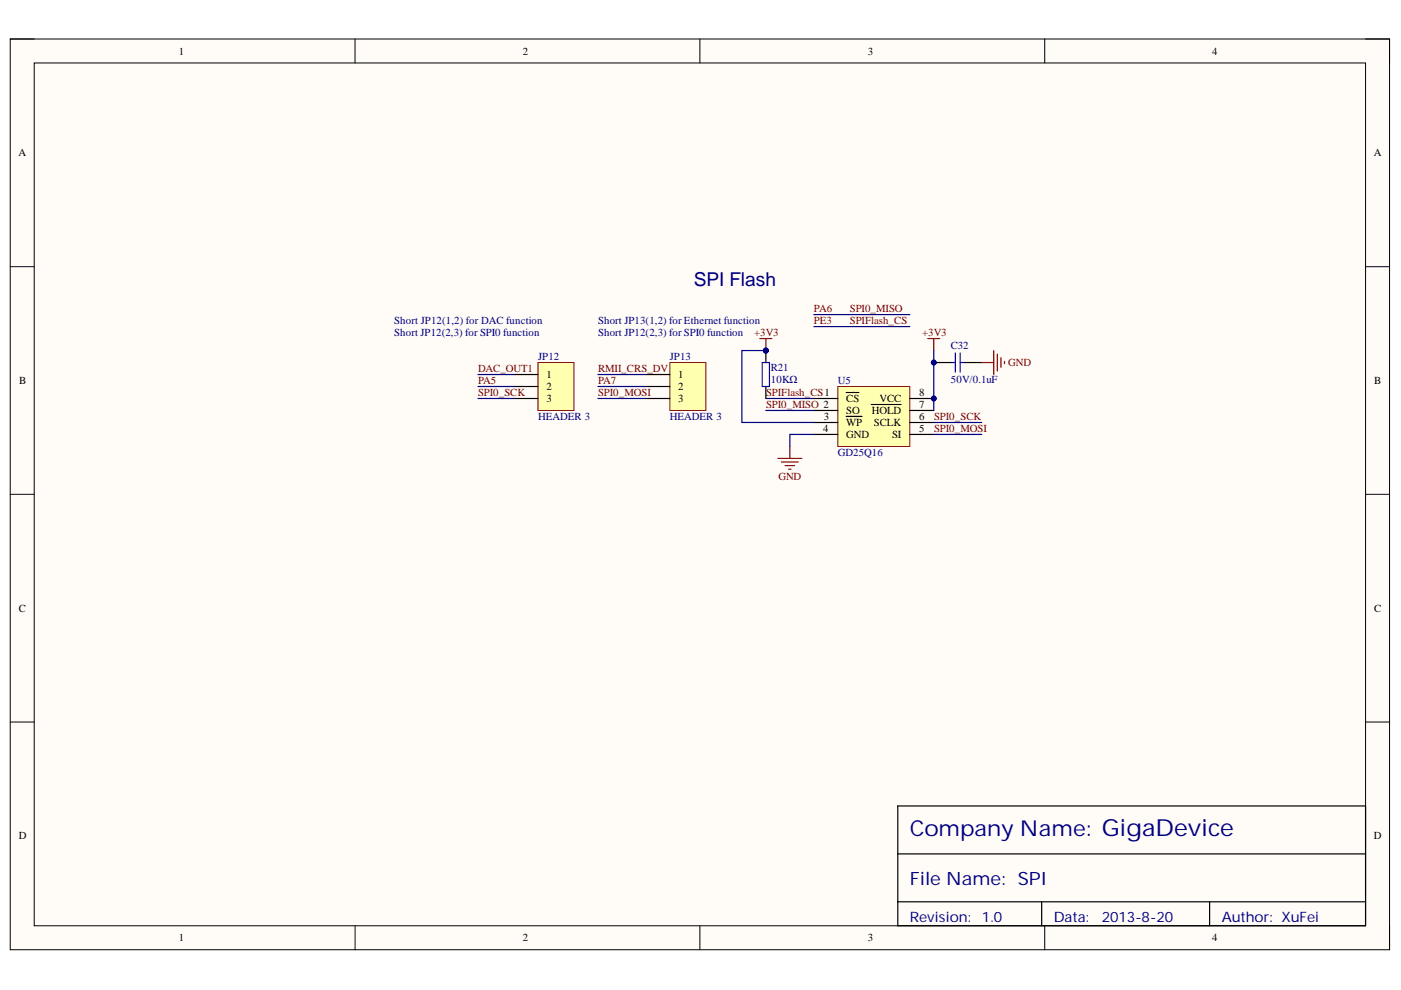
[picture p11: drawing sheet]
<svg xmlns="http://www.w3.org/2000/svg" width="297mm" height="210mm" viewBox="0 0 297 210" stroke-linecap="round" stroke-linejoin="round" font-family="sans-serif">
<defs><g id="words">
<text font-size="4.6" fill="#000080" x="192.9" y="177.3">Company Name: GigaDevice</text>
<text font-size="4.1" fill="#000080" x="147.1" y="60.7">SPI Flash</text>
<text font-size="3.9" fill="#000080" x="192.9" y="187.7">File Name: SPI</text>
<g font-size="3" fill="#000080">
<text x="192.9" y="195.4">Revision:</text>
<text x="208.2" y="195.4">1.0</text>
<text x="223.4" y="195.4">Data:</text>
<text x="233.6" y="195.4">2013-8-20</text>
<text x="259" y="195.4">Author: XuFei</text>
</g>
<g font-size="2.3">
<text x="37.9" y="11.6">1</text>
<text x="110.8" y="11.6">2</text>
<text x="184" y="11.6">3</text>
<text x="257" y="11.6">4</text>
<text x="3.9" y="33.1">A</text>
<text x="291.3" y="33.1">A</text>
<text x="4.1" y="81.4">B</text>
<text x="115.9" y="80.1">1</text>
<text x="115.9" y="82.7">2</text>
<text x="143.8" y="80.1">1</text>
<text x="143.8" y="82.7">2</text>
<text x="194.9" y="83.9">8</text>
<text x="291.4" y="81.4">B</text>
<text x="115.9" y="85.2">3</text>
<text x="143.8" y="85.2">3</text>
<text x="174.7" y="89">3</text>
<text x="179.4" y="85.2">CS</text>
<text x="179.4" y="87.7">SO</text>
<text x="184.8" y="87.7">HOLD</text>
<text x="186.5" y="85.2">VCC</text>
<text x="194.9" y="89">6</text>
<text x="194.9" y="86.5">7</text>
<text x="174.5" y="91.5">4</text>
<text x="179.4" y="90.3">WP</text>
<text x="179.4" y="92.9">GND</text>
<text x="185.3" y="90.3">SCLK</text>
<text x="189.2" y="92.9">SI</text>
<text x="194.9" y="91.5">5</text>
<text x="4" y="129.7">C</text>
<text x="291.4" y="129.7">C</text>
<text x="4" y="177.9">D</text>
<text x="291.3" y="177.9">D</text>
<text x="37.9" y="199.6">1</text>
<text x="110.8" y="199.6">2</text>
<text x="184" y="199.6">3</text>
<text x="257" y="199.6">4</text>
</g>
<g font-size="2.3" fill="#000080">
<text x="83.6" y="68.7">Short JP12(1,2) for DAC function</text>
<text x="83.6" y="71.3">Short JP12(2,3) for SPI0 function</text>
<text x="126.8" y="68.7">Short JP13(1,2) for Ethernet function</text>
<text x="126.8" y="71.3">Short JP12(2,3) for SPI0 function</text>
<text x="114.1" y="76.3">JP12</text>
<text x="142" y="76.3">JP13</text>
<text x="201.6" y="74">C32</text>
<text x="163.4" y="78.6">R21</text>
<text x="163.4" y="81.1">10KΩ</text>
<text x="177.7" y="81.4">U5</text>
<text x="201.6" y="81.1">50V/0.1uF</text>
<text x="114.1" y="89">HEADER 3</text>
<text x="142" y="89">HEADER 3</text>
<text x="177.7" y="96.7">GD25Q16</text>
</g>
<g font-size="2.3" fill="#800000">
<text x="159.9" y="71.3">+3V3</text>
<text x="172.6" y="68.7">PE3</text>
<text x="172.6" y="66.2">PA6</text>
<text x="180.2" y="66.2">SPI0_MISO</text>
<text x="180.2" y="68.7">SPIFlash_CS</text>
<text x="195.5" y="71.3">+3V3</text>
<text x="213.8" y="77.6">GND</text>
<text x="101.3" y="83.9">SPI0_SCK</text>
<text x="101.3" y="81.4">PA5</text>
<text x="101.3" y="78.9">DAC_OUT1</text>
<text x="126.8" y="83.9">SPI0_MOSI</text>
<text x="126.8" y="81.4">PA7</text>
<text x="126.8" y="78.9">RMII_CRS_DV</text>
<text x="162.4" y="83.9">SPIFlash_CS1</text>
<text x="162.4" y="86.5">SPI0_MISO 2</text>
<text x="198" y="89">SPI0_SCK</text>
<text x="198" y="91.5">SPI0_MOSI</text>
<text x="165.1" y="101.8">GND</text>
</g>
</g></defs>
<path d="M2.2 8.3h292.4v193.1h-292.4z" fill-rule="evenodd" fill="#fffcf8"/>
<path d="M2.2 8.3h292.4v193.1h-292.4z" fill="none" stroke="#000" stroke-width=".21"/>
<path d="M7.3 13.4h282.2v182.9h-282.2z" fill-rule="evenodd" fill="#fffcf8"/>
<g fill="none" stroke="#000" stroke-width=".21">
<path d="M2.2 8.3h5.1M7.3 13.4h282.2v182.9h-282.2zM75.3 8.3v5M148.4 8.3v5M221.5 8.3v5.1M289.5 8.3h5.1v5.1M2.2 56.5h5.1M289.5 56.5h5.1M2.2 104.8h5.1M289.5 104.8h5.1M2.2 153.1h5.1M289.5 153.1h5.1"/>
<path d="M75.3 196.3v5.1M148.4 196.3v5.1M221.5 196.3v5.1M294.6 196.3v5.1"/>
</g>
<path d="M190.3 170.9h99.2v25.4h-99.2zM190.3 181h99.2M190.3 191.2h99.2M220.9 191.2v5.1M256.5 191.2v5.1" fill="none" stroke="#000" stroke-width=".25"/>
<circle cx="198" cy="84.5" r=".51" fill="#000080"/>
<circle cx="198" cy="84.5" r=".51" fill="none" stroke="#000080" stroke-width=".21"/>
<path d="M177.6 81.9h15.3v12.8h-15.3z" fill-rule="evenodd" fill="#ffffb0"/>
<path d="M177.6 81.9h15.3v12.8h-15.3z" fill="none" stroke="#800000" stroke-width=".21"/>
<path d="M172.5 84.5h5.1M172.5 87h5.1M172.5 89.6h5.1M172.5 92.1h5.1M179.4 83.2h2.7M179.4 88.3h3.4M184.7 85.8h6.3M192.9 84.5h5.1M192.9 87h5.1M192.9 89.6h5.1M192.9 92.1h5.1" fill="none" stroke="#000" stroke-width=".25"/>
<circle cx="198" cy="84.5" r=".51" fill="#000080"/>
<circle cx="198" cy="84.5" r=".51" fill="none" stroke="#000080" stroke-width=".21"/>
<path d="M196.7 71.8h2.5M198 71.8v2.5M164.9 97.2h5.1M165.7 98h3.5M166.4 98.7h2.1M167.2 99.5h.5M167.5 94.7v2.5" fill="none" stroke="#800000" stroke-width=".25"/>
<path d="M162.4 84.5h10.1M162.4 87h10.1M172.5 92.1h-5v2.6M198 92.1h10.2M198 89.6h10.2" fill="none" stroke="#000080" stroke-width=".25"/>
<circle cx="162.4" cy="74.3" r=".51" fill="#000080"/>
<circle cx="162.4" cy="74.3" r=".51" fill="none" stroke="#000080" stroke-width=".21"/>
<path d="M162.4 74.3v2.6M162.4 81.9v2.6" fill="none" stroke="#000" stroke-width=".25"/>
<circle cx="162.4" cy="74.3" r=".51" fill="#000080"/>
<circle cx="162.4" cy="74.3" r=".51" fill="none" stroke="#000080" stroke-width=".21"/>
<path d="M161.6 76.9h1.5v5h-1.5z" fill="none" stroke="#00f" stroke-width=".25"/>
<path d="M161.1 71.8h2.5M162.4 71.8v2.5" fill="none" stroke="#800000" stroke-width=".25"/>
<circle cx="162.4" cy="74.3" r=".51" fill="#000080"/>
<circle cx="162.4" cy="74.3" r=".51" fill="none" stroke="#000080" stroke-width=".21"/>
<path d="M162.4 74.3h-5.1v15.3h15.2" fill="none" stroke="#000080" stroke-width=".25"/>
<circle cx="162.4" cy="74.3" r=".51" fill="#000080"/>
<circle cx="162.4" cy="74.3" r=".51" fill="none" stroke="#000080" stroke-width=".21"/>
<path d="M198 74.3v12.7" fill="none" stroke="#000080" stroke-width=".25"/>
<circle cx="198" cy="76.9" r=".51" fill="#000080"/>
<circle cx="198" cy="76.9" r=".51" fill="none" stroke="#000080" stroke-width=".21"/>
<path d="M198 76.9h3.8" fill="none" stroke="#000" stroke-width=".25"/>
<circle cx="198" cy="76.9" r=".51" fill="#000080"/>
<circle cx="198" cy="76.9" r=".51" fill="none" stroke="#000080" stroke-width=".21"/>
<path d="M204.3 76.9h3.9" fill="none" stroke="#000" stroke-width=".25"/>
<path d="M201.8 76.9h.7M202.5 74.8v4.1M203.6 76.9h.7M203.6 74.8v4.1" fill="none" stroke="#00f" stroke-width=".25"/>
<path d="M208.2 76.9h2.5M210.7 74.3v5.1M211.5 75.1v3.6M212.2 75.9v2M213 76.6v.5" fill="none" stroke="#800000" stroke-width=".25"/>
<path d="M172.5 66.7h20.4M172.5 69.2h20.4" fill="none" stroke="#000080" stroke-width=".25"/>
<path d="M114.1 76.9h7.6v10.1h-7.6z" fill-rule="evenodd" fill="#ffffb0"/>
<path d="M114.1 76.9h7.6v10.1h-7.6z" fill="none" stroke="#800000" stroke-width=".21"/>
<path d="M109 79.4h5.1M109 81.9h5.1M109 84.5h5.1" fill="none" stroke="#000" stroke-width=".25"/>
<path d="M101.3 79.4h7.7M101.3 81.9h7.7M101.3 84.5h7.7" fill="none" stroke="#000080" stroke-width=".25"/>
<path d="M142 76.9h7.7v10.1h-7.7z" fill-rule="evenodd" fill="#ffffb0"/>
<path d="M142 76.9h7.7v10.1h-7.7z" fill="none" stroke="#800000" stroke-width=".21"/>
<path d="M136.9 79.4h5.1M136.9 81.9h5.1M136.9 84.5h5.1" fill="none" stroke="#000" stroke-width=".25"/>
<path d="M126.8 79.4h10.1M126.8 81.9h10.1M126.8 84.5h10.1" fill="none" stroke="#000080" stroke-width=".25"/>
<use href="#words"/>
</svg>
